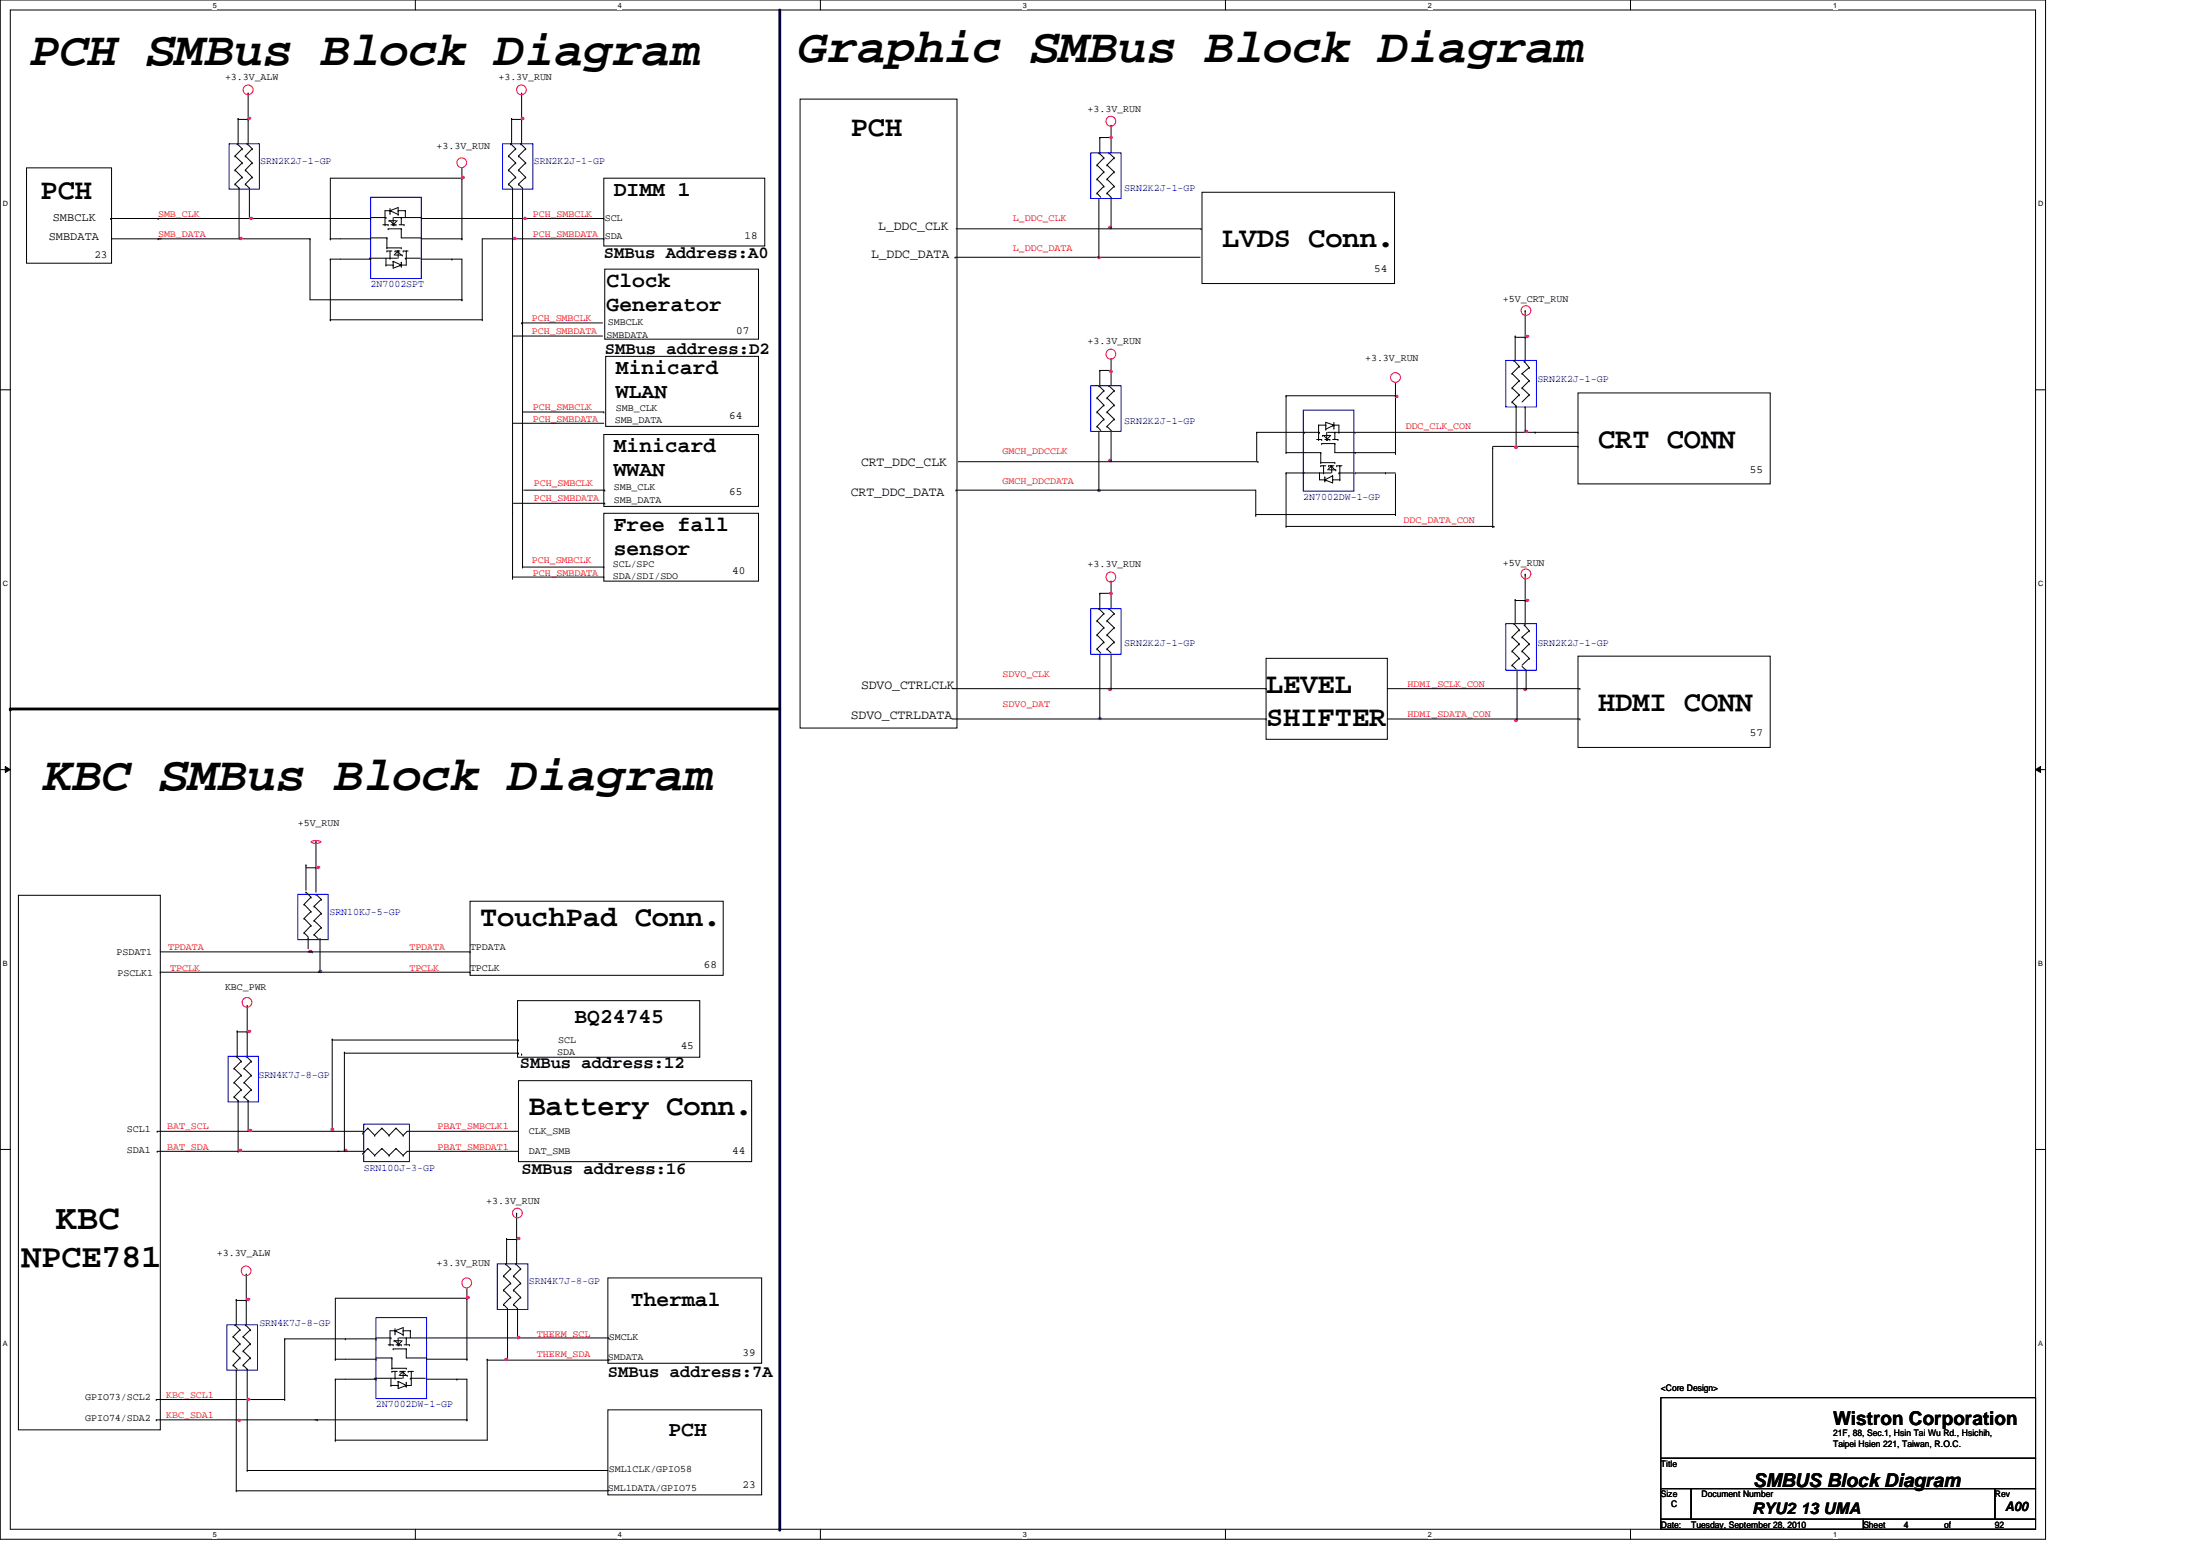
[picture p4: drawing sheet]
<svg xmlns="http://www.w3.org/2000/svg" width="297mm" height="210mm" viewBox="0 0 297 210" stroke-linecap="round" stroke-linejoin="round" font-family="sans-serif">
<defs><g id="words">
<g font-size="6.6">
<text x="4.1" y="8.8">PCH SMBus Block Diagram</text>
<text x="108.1" y="8.4">Graphic SMBus Block Diagram</text>
<text x="5.9" y="107">KBC SMBus Block Diagram</text>
</g>
<text font-size="4.8" x="7.6" y="166.4">KBC</text>
<text font-size="4.5" x="2.9" y="171.6">NPCE781</text>
<g font-size="3.9">
<text x="115.2" y="18.4">PCH</text>
<text x="5.5" y="26.9">PCH</text>
<text x="165.6" y="33.4">LVDS Conn.</text>
<text x="216.4" y="60.6">CRT CONN</text>
<text x="171.5" y="93.8">LEVEL</text>
<text x="171.5" y="98.3">SHIFTER</text>
<text x="216.4" y="96.3">HDMI CONN</text>
<text x="65" y="125.3">TouchPad Conn.</text>
<text x="71.6" y="151">Battery Conn.</text>
</g>
<g font-size="2.9">
<text x="83.1" y="26.5">DIMM 1</text>
<text x="82.2" y="38.9">Clock</text>
<text x="82.2" y="42.1">Generator</text>
<text x="83.4" y="50.7">Minicard</text>
<text x="83.4" y="53.9">WLAN</text>
<text x="83.1" y="61.3">Minicard</text>
<text x="83.1" y="64.5">WWAN</text>
<text x="83.1" y="71.9">Free fall</text>
<text x="83.1" y="75.2">sensor</text>
<text x="77.8" y="138.5">BQ24745</text>
<text x="85.5" y="176.9">Thermal</text>
<text x="90.5" y="194.4">PCH</text>
</g>
<g font-size="2.6">
<text x="248.3" y="193">Wistron Corporation</text>
<text x="237.4" y="201.3">SMBUS Block Diagram</text>
</g>
<g font-size="2.3" fill="#f0f">
<text x="32.4" y="16.8">‧</text>
<text x="69.4" y="16.8">‧</text>
<text x="149.1" y="19.4">‧</text>
<text x="61.3" y="24.8">‧</text>
<text x="31.3" y="33">‧</text>
<text x="32.7" y="30.3">‧</text>
<text x="68.3" y="33">‧</text>
<text x="69.7" y="30.3">‧</text>
<text x="147.5" y="35.6">‧</text>
<text x="149" y="31.5">‧</text>
<text x="205.5" y="46.3">‧</text>
<text x="149.1" y="51">‧</text>
<text x="187.8" y="54.4">‧</text>
<text x="205.4" y="59.2">‧</text>
<text x="149" y="63.1">‧</text>
<text x="204" y="61.3">‧</text>
<text x="147.5" y="67.2">‧</text>
<text x="149.1" y="81.2">‧</text>
<text x="205.5" y="82">‧</text>
<text x="149" y="94.1">‧</text>
<text x="205.2" y="94.1">‧</text>
<text x="147.6" y="98">‧</text>
<text x="204" y="98.3">‧</text>
<text x="41.7" y="118.2">‧</text>
<text x="40.6" y="129.6">‧</text>
<text x="42" y="132.3">‧</text>
<text x="32.4" y="140.4">‧</text>
<text x="32.5" y="153.9">‧</text>
<text x="43.6" y="153.7">‧</text>
<text x="31.2" y="156.6">‧</text>
<text x="45.4" y="156.6">‧</text>
<text x="68.9" y="168.5">‧</text>
<text x="32.3" y="176.8">‧</text>
<text x="62" y="176.5">‧</text>
<text x="67.2" y="184.9">‧</text>
<text x="68.9" y="181.8">‧</text>
<text x="32.3" y="190.2">‧</text>
<text x="31" y="193.1">‧</text>
</g>
<g font-size="2.3">
<text x="81.8" y="34.9">SMBus Address:A0</text>
<text x="81.9" y="48">SMBus address:D2</text>
<text x="70.4" y="144.7">SMBus address:12</text>
<text x="70.7" y="158.9">SMBus address:16</text>
<text x="82.3" y="186.5">SMBus address:7A</text>
</g>
<text font-size="2.2" x="237.3" y="205">RYU2 13 UMA</text>
<g font-size="1.8">
<text x="118" y="35">L_DDC_DATA</text>
<text x="119" y="31.2">L_DDC_CLK</text>
<text x="116.6" y="63.1">CRT_DDC_CLK</text>
<text x="115.2" y="67.2">CRT_DDC_DATA</text>
<text x="116.6" y="93.3">SDVO_CTRLCLK</text>
<text x="115.2" y="97.4">SDVO_CTRLDATA</text>
<text x="271.6" y="204.6">A00</text>
</g>
<g font-size="1.6">
<text x="7.2" y="29.9">SMBCLK</text>
<text x="6.6" y="32.5">SMBDATA</text>
</g>
<g font-size="1.5">
<text x="12.8" y="35">23</text>
<text x="100.8" y="32.3">18</text>
<text x="186.1" y="36.9">54</text>
<text x="99.7" y="45.3">07</text>
<text x="98.8" y="56.8">64</text>
<text x="237" y="64.1">55</text>
<text x="98.8" y="67.1">65</text>
<text x="99.2" y="77.8">40</text>
<text x="237" y="99.7">57</text>
<text x="95.3" y="131.1">68</text>
<text x="92.2" y="142.1">45</text>
<text x="99.2" y="156.2">44</text>
<text x="100.6" y="183.6">39</text>
<text x="100.6" y="201.5">23</text>
</g>
<g font-size="1.4">
<text x="30.5" y="10.9">+3.3V_ALW</text>
<text x="67.5" y="10.9">+3.3V_RUN</text>
<text x="147.3" y="15.1">+3.3V_RUN</text>
<text x="59.1" y="20.2">+3.3V_RUN</text>
<text x="81.9" y="29.9">SCL</text>
<text x="81.9" y="32.4">SDA</text>
<text x="203.6" y="40.9">+5V_CRT_RUN</text>
<text x="82.2" y="45.7">SMBDATA</text>
<text x="82.3" y="44.1">SMBCLK</text>
<text x="147.3" y="46.7">+3.3V_RUN</text>
<text x="184.9" y="48.9">+3.3V_RUN</text>
<text x="83.3" y="57.2">SMB_DATA</text>
<text x="83.4" y="55.7">SMB_CLK</text>
<text x="83.1" y="68.1">SMB_DATA</text>
<text x="83.1" y="66.3">SMB_CLK</text>
<text x="83" y="76.8">SCL/SPC</text>
<text x="147.3" y="76.8">+3.3V_RUN</text>
<text x="203.6" y="76.6">+5V_RUN</text>
<text x="83" y="78.4">SDA/SDI/SDO</text>
<text x="40.3" y="111.8">+5V_RUN</text>
<text x="15.8" y="129.4">PSDAT1</text>
<text x="63.7" y="128.7">TPDATA</text>
<text x="63.7" y="131.4">TPCLK</text>
<text x="15.9" y="132.1">PSCLK1</text>
<text x="30.5" y="134">KBC_PWR</text>
<text x="75.5" y="142.8">SDA</text>
<text x="75.6" y="141.2">SCL</text>
<text x="17.2" y="153.2">SCL1</text>
<text x="71.6" y="153.5">CLK_SMB</text>
<text x="17.2" y="156.1">SDA1</text>
<text x="71.6" y="156.3">DAT_SMB</text>
<text x="65.9" y="163">+3.3V_RUN</text>
<text x="29.4" y="170.1">+3.3V_ALW</text>
<text x="59.1" y="171.5">+3.3V_RUN</text>
<text x="82.3" y="184.1">SMDATA</text>
<text x="82.5" y="181.5">SMCLK</text>
<text x="11.6" y="189.6">GPIO73/SCL2</text>
<text x="11.6" y="192.4">GPIO74/SDA2</text>
<text x="82.3" y="201.9">SML1DATA/GPIO75</text>
<text x="82.5" y="199.3">SML1CLK/GPIO58</text>
</g>
<g font-size="1.4" fill="#00f">
<text x="35.3" y="22.3">SRN2K2J-1-GP</text>
<text x="72.3" y="22.3">SRN2K2J-1-GP</text>
<text x="152.3" y="25.8">SRN2K2J-1-GP</text>
<text x="50.2" y="38.9">2N7002SPT</text>
<text x="208.2" y="51.7">SRN2K2J-1-GP</text>
<text x="152.3" y="57.4">SRN2K2J-1-GP</text>
<text x="176.5" y="67.6">2N7002DW-1-GP</text>
<text x="152.3" y="87.5">SRN2K2J-1-GP</text>
<text x="208.2" y="87.4">SRN2K2J-1-GP</text>
<text x="44.6" y="123.9">SRN10KJ-5-GP</text>
<text x="35" y="146">SRN4K7J-8-GP</text>
<text x="49.3" y="158.6">SRN100J-3-GP</text>
<text x="71.6" y="173.9">SRN4K7J-8-GP</text>
<text x="35.1" y="179.6">SRN4K7J-8-GP</text>
<text x="50.9" y="190.5">2N7002DW-1-GP</text>
</g>
<g font-size="1.4" fill="#f00">
<text x="21.4" y="29.4">SMB_CLK</text>
<text x="72.2" y="29.4">PCH_SMBCLK</text>
<text x="137.2" y="29.9">L_DDC_CLK</text>
<text x="21.4" y="32.1">SMB_DATA</text>
<text x="72.2" y="32.1">PCH_SMBDATA</text>
<text x="137.2" y="34">L_DDC_DATA</text>
<text x="72" y="43.5">PCH_SMBCLK</text>
<text x="72" y="45.3">PCH_SMBDATA</text>
<text x="72.2" y="57.1">PCH_SMBDATA</text>
<text x="72.2" y="55.6">PCH_SMBCLK</text>
<text x="190.4" y="58">DDC_CLK_CON</text>
<text x="72.3" y="65.9">PCH_SMBCLK</text>
<text x="135.8" y="61.5">GMCH_DDCCLK</text>
<text x="135.8" y="65.6">GMCH_DDCDATA</text>
<text x="72.3" y="67.9">PCH_SMBDATA</text>
<text x="190.1" y="70.8">DDC_DATA_CON</text>
<text x="72" y="76.3">PCH_SMBCLK</text>
<text x="72.2" y="77.9">PCH_SMBDATA</text>
<text x="135.8" y="91.7">SDVO_CLK</text>
<text x="135.8" y="95.8">SDVO_DAT</text>
<text x="190.7" y="93">HDMI_SCLK_CON</text>
<text x="190.7" y="97.2">HDMI_SDATA_CON</text>
<text x="22.8" y="128.7">TPDATA</text>
<text x="23.1" y="131.4">TPCLK</text>
<text x="55.5" y="128.7">TPDATA</text>
<text x="55.5" y="131.4">TPCLK</text>
<text x="22.6" y="153">BAT_SCL</text>
<text x="22.6" y="155.7">BAT_SDA</text>
<text x="59.3" y="153">PBAT_SMBCLK1</text>
<text x="59.3" y="155.7">PBAT_SMBDAT1</text>
<text x="72.7" y="181.1">THERM_SCL</text>
<text x="72.7" y="183.8">THERM_SDA</text>
<text x="22.5" y="189.3">KBC_SCL1</text>
<text x="22.5" y="192.1">KBC_SDA1</text>
</g>
<g font-size="1.2">
<text x="225" y="188.3">&lt;Core Design&gt;</text>
<text x="248.3" y="194.5">21F, 88, Sec.1, Hsin Tai Wu Rd., Hsichih,</text>
<text x="248.3" y="196">Taipei Hsien 221, Taiwan, R.O.C.</text>
<text x="225" y="198.6">Title</text>
<text x="225" y="202.7">Size</text>
<text x="230.5" y="202.7">Document Number</text>
<text x="270.2" y="202.7">Rev</text>
<text x="225" y="206.9">Date:</text>
<text x="226.4" y="204.1">C</text>
<text x="229.1" y="206.9">Tuesday, September 28, 2010</text>
<text x="252.4" y="206.9">Sheet</text>
<text x="257.9" y="206.9">4</text>
<text x="263.4" y="206.9">of</text>
<text x="270.2" y="206.9">92</text>
</g>
<g font-size="1">
<text x="28.8" y="1">5</text>
<text x="83.7" y="1">4</text>
<text x="138.6" y="1">3</text>
<text x="193.4" y="1">2</text>
<text x="248.3" y="1">1</text>
<text x=".4" y="27.9">D</text>
<text x="276.1" y="27.9">D</text>
<text x=".4" y="79.4">C</text>
<text x="276.1" y="79.4">C</text>
<text x=".4" y="130.8">B</text>
<text x="276.1" y="130.8">B</text>
<text x=".4" y="182.2">A</text>
<text x="276.1" y="182.2">A</text>
<text x="28.8" y="208.1">5</text>
<text x="83.7" y="208.1">4</text>
<text x="138.6" y="208.1">3</text>
<text x="193.4" y="208.1">2</text>
<text x="248.3" y="208.1">1</text>
</g>
</g></defs>
<path d="M0 0h277.1v208.4h-277.1zM1.4 1.4h274.3v205.7h-274.3z" fill="none" stroke="#000" stroke-width=".14"/>
<g fill="#fff">
<path d="M28.8 .1h.6v1.1h-.6z"/>
<path d="M28.8 207.2h.6v1.1h-.6z"/>
</g>
<path d="M56.3 0v1.4M56.3 207.1v1.3" fill="none" stroke="#000" stroke-width=".14"/>
<g fill="#fff">
<path d="M83.7 .1h.5v1.1h-.5z"/>
<path d="M83.7 207.2h.5v1.1h-.5z"/>
</g>
<path d="M111.1 0v1.4M111.1 207.1v1.3" fill="none" stroke="#000" stroke-width=".14"/>
<g fill="#fff">
<path d="M138.6 .1h.5v1.1h-.5z"/>
<path d="M138.6 207.2h.5v1.1h-.5z"/>
</g>
<path d="M166 0v1.4M166 207.1v1.3" fill="none" stroke="#000" stroke-width=".14"/>
<g fill="#fff">
<path d="M193.4 .1h.6v1.1h-.6z"/>
<path d="M193.4 207.2h.6v1.1h-.6z"/>
</g>
<path d="M220.8 0v1.4M220.8 207.1v1.3" fill="none" stroke="#000" stroke-width=".14"/>
<g fill="#fff">
<path d="M248.3 .1h.5v1.1h-.5z"/>
<path d="M248.3 207.2h.5v1.1h-.5z"/>
<path d="M.4 27.1h.7v1.1h-.7z"/>
<path d="M276.1 27.1h.7v1.1h-.7z"/>
<path d="M.4 78.5h.7v1.1h-.7z"/>
<path d="M276.1 78.5h.7v1.1h-.7z"/>
</g>
<path d="M0 52.8h1.4M275.7 52.8h1.4" fill="none" stroke="#000" stroke-width=".14"/>
<g fill="#fff">
<path d="M.4 129.9h.6v1.1h-.6z"/>
<path d="M276.1 129.9h.6v1.1h-.6z"/>
</g>
<path d="M0 104.2h1.4M.7 103.8l.7 .4-.7 .4zM275.7 104.2l.7-.4v.8zM275.7 104.2h1.4" fill="none" stroke="#000" stroke-width=".14"/>
<path d="M.7 103.8l.7 .4-.7 .4zM275.7 104.2l.7-.4v.8z" fill="#000"/>
<g fill="#fff">
<path d="M.4 181.4h.6v1.1h-.6z"/>
<path d="M276.1 181.4h.6v1.1h-.6z"/>
</g>
<g fill="none" stroke="#000" stroke-width=".14">
<path d="M3.6 22.7h11.5v12.9h-11.5zM70.8 46.1v30.7M81.8 58.8h20.9v9.8h-20.9zM69.6 68.2h12.3M70.8 76.8h.1M70.9 66.4h11M81.9 66.4h.1M81.9 68.2h.1M41.4 117.1h.1M41.4 117.1v3.5M41.4 117.5h1.4M42.8 114h.1"/>
<path d="M42.8 117.5h.1M42.8 114v6.8M21.7 131.7h.1M21.7 128.9h42M21.7 131.7h42M41.2 126.3h.1M41.2 124.4h.1M41.2 122.5h.1M41.2 126.3l.5 .6M41.2 124.4l.9 .9M41.2 122.5l.9 .9M41.4 120.8h.1"/>
<path d="M41.4 120.8l.7 .7M42.1 125.3h.1M42.1 123.4h.1M42.1 121.5h.1M42.1 125.3l-.9 1M42.1 123.4l-.9 1M42.1 121.5l-.9 1M42.3 128.9h.1M42.5 126.6h.1M42.5 124.7h.1M42.5 122.7h.1M42.5 126.6l.6 .5"/>
<path d="M42.5 124.7l1 .9M42.5 122.7l1 1M42.8 121.1h.1M42.8 121.1l.7 .7M43.5 125.6h.1M43.5 123.7h.1M43.5 121.8h.1M43.5 125.6l-1 1M43.5 123.7l-1 1M43.5 121.8l-1 .9M63.7 122h34.3v10.1h-34.3zM63.7 128.9h.1"/>
<path d="M63.7 131.7h.1M70.1 135.5h24.7v7.7h-24.7zM0 155.7h1.4M31.7 148.5h.1M31.7 146.6h.1M31.7 144.7h.1M31.7 148.5l.6 .6M31.7 146.6l1 1M31.7 144.7l1 .9M32 143h.1M32 143l.7 .7M32.3 155.9h.1"/>
<path d="M32.3 155.9h17.1M32.7 147.6h.1M32.7 145.6h.1M32.7 143.7h.1M32.7 147.6l-1 .9M32.7 145.6l-1 1M32.7 143.7l-1 1M33.1 148.5h.1M33.1 146.6h.1M33.1 144.7h.1M33.1 148.5l.5 .6M33.1 146.6l.9 1"/>
<path d="M33.1 144.7l.9 .9M33.4 143h.1M33.4 143l.6 .7M33.6 153.2h15.7M34 147.6h.1M34 145.6h.1M34 143.7h.1M34 147.6l-.9 .9M34 145.6l-.9 1M34 143.7l-.9 1M45 140.7h.1M45 140.8h25.2"/>
<path d="M45 140.7v12.3M46.6 142.6h23.6M49.1 153.5h.1M49.1 156.2h.1M49.3 153.2h.1M49.4 155.9h.1M49.8 152.8h.1M49.8 155.5h.1M49.8 152.8l1 1M49.8 152.8l-.7 .7M49.8 155.5l1 1M49.8 155.5l-.7 .7"/>
<path d="M50.8 153.8h.1M50.8 156.5h.1M51.7 152.8h.1M51.7 155.5h.1M51.7 152.8l1 1M51.7 152.8l-.9 1M51.7 155.5l1 1M51.7 155.5l-.9 1M52.7 153.8h.1M52.7 156.5h.1M53.6 152.8h.1M53.6 155.5h.1"/>
<path d="M53.6 152.8l1 1M53.6 152.8l-.9 1M53.6 155.5l1 1M53.6 155.5l-.9 1M54.6 153.8h.1M54.6 156.5h.1M55.2 153.2l-.6 .6M55.2 155.9l-.6 .6M70.2 140.8h.1M70.2 142.6h.1M70.7 142.7h.1M275.7 155.7h1.4"/>
<path d="M31.8 179.4h.1M31.8 179.4l.7 .7M32 176h.1M32 176v3.4M32 176.1h1.4M33.2 179.4h.1M33.2 179.4l.7 .7M33.4 172.6h.1M33.4 176.1h.1M33.4 172.6v6.8M31.6 184.9h.1M31.6 183h.1"/>
<path d="M31.6 181h.1M31.6 184.9l.5 .5M31.6 183l.9 .9M31.6 181l.9 1M32 185.5h.1M32 185.5v16.4M32.1 192.3h10.9M32.5 183.9h.1M32.5 182h.1M32.5 180.1h.1M32.5 183.9l-.9 1M32.5 182l-.9 1"/>
<path d="M32.5 180.1l-.9 .9M32.9 184.9h.1M32.9 183h.1M32.9 181h.1M32.9 184.9l.6 .5M32.9 183l1 .9M32.9 181l1 1M33.5 185.4h.1M33.5 185.4v13.7M33.5 189.5h5.1M33.9 183.9h.1M33.9 182h.1"/>
<path d="M33.9 180.1h.1M33.9 183.9l-1 1M33.9 182l-1 1M33.9 180.1l-1 .9M38.6 181.3h.1M38.6 189.5h.1M38.6 181.3v8.2M38.6 181.3h8.2M43 192.3h.1M46.8 181.3h.1M57.9 181.2h24.6M66 184.1h.1"/>
<path d="M66 184.1v10.9M66 184.2h16.5M82.5 181.2h.1M82.5 184.2h.1M225 189.3h50.7v8.2h-50.7zM225 197.5h50.7v4.1h-50.7zM225 201.6h4.1v4.1h-4.1zM225 205.7h27.4v1.4h-27.4zM229.1 201.6h41.1v4.1h-41.1zM252.4 205.7h23.3v1.4h-23.3zM270.2 201.6h5.5v4.1h-5.5z"/>
</g>
<path d="M40.3 121.1h4.1v6.2h-4.1zM30.9 143h4.1v6.2h-4.1zM49.3 152.2h6.2v5.1h-6.2zM30.7 179.4h4.2v6.1h-4.2z" fill="none" stroke="#00f" stroke-width=".14"/>
<g fill="none" stroke="#f00" stroke-width=".14">
<path d="M42.1 114a1.44 1.44 0 0 1 1.4 0 1.19 1.19 0 0 1-1.4 0z"/>
<circle cx="33.3" cy="172.1" r=".66"/>
</g>
<path d="M105.6 1.4v205.7" fill="none" stroke="#000040" stroke-width=".38"/>
<circle cx="105.6" cy="207.1" r=".19" fill="#000040"/>
<path d="M1.4 96h104.2" fill="none" stroke="#000" stroke-width=".38"/>
<circle cx="1.4" cy="96" r=".19" fill="#000"/>
<g fill="none" stroke="#000" stroke-width=".14">
<path d="M32.1 19.5h.1M32.1 19.5l.7 .7M32.3 16h.1M32.3 16.2h1.3M32.3 16v3.5M33.5 19.5h.1M33.5 19.5l.7 .7M33.6 12.6h.1M33.6 16.2h.1M33.6 12.6v6.9M69.2 19.5h.1M69.2 19.5l.6 .7"/>
<path d="M69.3 16h.1M69.3 16v3.5M69.3 16.2h1.4M70.5 19.5h.1M70.5 19.5l.7 .7M70.7 12.6h.1M70.7 16.2h.1M70.7 12.6v6.9M108.4 13.4h21.2v85.2h-21.2zM149 18.6h.1M149 18.6v2.1M149 18.6h1.5"/>
<path d="M150.5 17h.1M150.5 17v3.7M15 29.6h.1M15 29.6h35.2M15.1 32.3h.1M15.1 32.3h26.9M21.4 29.6h.1M21.4 32.3h.1M31.8 24.9h.1M31.8 23h.1M31.8 21.1h.1M31.8 24.9l.6 .6"/>
<path d="M31.8 23l1 1M31.8 21.1l1 1M32.4 25.5h.1M32.4 25.5v6.8M32.8 24h.1M32.8 22.1h.1M32.8 20.2h.1M32.8 24l-1 .9M32.8 22.1l-1 .9M32.8 20.2l-1 .9M33.2 24.9h.1M33.2 23h.1"/>
<path d="M33.2 21.1h.1M33.2 24.9l.6 .6M33.2 23l1 1M33.2 21.1l1 1M33.8 25.5h.1M33.8 25.5v4.1M34.2 24h.1M34.2 22.1h.1M34.2 20.2h.1M34.2 24l-1 .9M34.2 22.1l-1 .9M34.2 20.2l-1 .9"/>
<path d="M42 32.3h.1M42 32.3v8.3h20.6M44.7 35.1h.1M44.7 32.3h.1M44.7 32.3h5.5M44.7 35.1h5.5M44.7 35.1v8.2M50.1 35h.1M50.1 35h3.7M50.2 35.1h.1M50.2 32.3h.1M50.2 29.6h.1"/>
<path d="M50.2 29.5h2.1M50.2 32.2h2.2M51.9 30.4h.7M52.2 30.4h.1M52.3 29.5h.1M52.3 35.9h.1M52.3 35.9h1M52.3 35v.9M52.4 32.2h.1M52.4 33.6h.1M52.4 34h.1M52.4 32.2v1.4"/>
<path d="M52.4 33.6h2M52.4 34h.7M52.6 30.4h.1M52.6 31h.1M52.6 31h1.8M52.7 29.9h.1M52.7 29.9h.9M52.8 28.9h.1M52.8 28.5h.1M52.8 35h.1M52.8 28.2v.7M52.8 34v1"/>
<path d="M52.8 28.5l1.1-.4v.9M52.8 28.5l1.1 .5M52.8 29.9l.6 .5M53 28.5h.1M53 28.5h-.8v1.9M53 30.4h.6M53.3 30.4h.1M53.3 35.9h.1M53.3 35.4h.1M53.3 29.5v.9M53.3 35.4v.9l1.1-.4M53.3 35.4l1.1 .5"/>
<path d="M53.4 30.4h.1M53.4 29.5h3.7M53.5 34h.1M53.5 34h.7M53.5 34.5h1M53.6 30.4h.1M53.8 34h.1M53.8 29.9l-.5 .5M53.8 34l.6 .5M53.9 28.5h.1M53.9 29h.1M53.9 34h.1"/>
<path d="M53.9 28.5h1M53.9 34v1M53.9 34l-.5 .5M54.1 30.4h.6M54.2 35.9h.1M54.4 33.6h.1M54.4 29.5h.1M54.4 31h.1M54.4 35.5h.1M54.4 35.9h.1M54.4 31v1.2h2.7M54.4 29.5v.9"/>
<path d="M54.4 35.5v.7M54.5 34.5h.1M54.6 34h.1M54.6 34h.7M54.7 30.4h.1M54.9 28.5h.1M54.9 35h.1M54.9 28.5v1M54.9 35h2M55 34h.1M55 34v1.9h-.8M57.1 29.5h.1"/>
<path d="M57.1 32.2h.1M57.1 35.1h.1M57.1 29.6h24.7M57.1 32.3h5.5M57.1 35.1h5.5v5.5M61.2 35.1h.1M62.6 32.3h.1M62.6 24.1h.1M62.6 22.7v9.6M62.6 24.1h-17.9v8.2M68.9 24.9h.1M68.9 23h.1"/>
<path d="M68.9 21.1h.1M68.9 24.9l.5 .6M68.9 23l.9 1M68.9 21.1l.9 1M69.4 25.5h.1M69.4 25.5v52.8M69.8 24h.1M69.8 22.1h.1M69.8 20.2h.1M69.8 24l-.9 .9M69.8 22.1l-.9 .9M69.8 20.2l-.9 .9"/>
<path d="M70.2 24.9h.1M70.2 23h.1M70.2 21.1h.1M70.2 24.9l.6 .6M70.2 23l1 1M70.2 21.1l1 1M70.8 29.6h.1M70.8 25.5h.1M70.8 25.5v20.6M71.2 24h.1M71.2 22.1h.1M71.2 20.2h.1"/>
<path d="M71.2 24l-1 .9M71.2 22.1l-1 .9M71.2 20.2l-1 .9M81.8 24.1h21.8v9.2h-21.8zM81.8 29.6h.1M81.8 32.3h.1M81.8 32.3h-16.5v11M81.9 36.4h20.8v9.5h-20.8zM129.4 34.8h.1M129.4 34.8h33.2M129.5 31h33.2M148.6 24.3h.1"/>
<path d="M148.6 26.2h.1M148.6 22.4h.1M148.6 24.3l.9 .9M148.6 26.2l.5 .5M148.6 22.4l.9 .9M148.8 34.8h.1M148.8 20.7h.1M148.8 26.9v7.9M148.8 20.7l.7 .7M149 20.7h.1M149.5 25.2h.1M149.5 23.3h.1"/>
<path d="M149.5 21.4h.1M149.5 25.2l-.9 1M149.5 23.3l-.9 1M149.5 21.4l-.9 1M149.9 22.4h.1M149.9 26.2h.1M149.9 24.3h.1M149.9 26.2l.6 .5v4.2M149.9 22.4l1 .9M149.9 24.3l1 .9M150.2 20.7h.1M150.2 20.7l.7 .7"/>
<path d="M150.5 30.9h.1M150.9 23.3h.1M150.9 21.4h.1M150.9 25.2h.1M150.9 23.3l-1 1M150.9 21.4l-1 1M150.9 25.2l-1 1M162.7 31h.1M162.8 26h26.1v12.4h-26.1zM44.7 43.3h.1M44.7 43.3h20.6M62.6 40.6h.1"/>
<path d="M65.3 43.3h.1M69.4 45.5h.1M69.4 57.3h.1M69.4 45.5h12.2M69.4 57.3h12.4M70.7 43.7h.1M70.7 43.7h10.9M70.8 55.8h11M81.8 55.8h.1M82 48.3h20.7v9.4h-20.7zM148.6 57.7h.1M148.6 55.8h.1"/>
<path d="M148.6 53.9h.1M148.6 57.7l.5 .6M148.6 55.8l.9 1M148.6 53.9l.9 1M148.8 52.2h.1M148.8 58.4v8M148.8 52.2l.7 .7M149 50.2h.1M149 52.2h.1M149 50.2h1.5M149 50.2v2M149.5 56.8h.1"/>
<path d="M149.5 54.9h.1M149.5 52.9h.1M149.5 56.8l-.9 .9M149.5 54.9l-.9 .9M149.5 52.9l-.9 1M149.9 55.8h.1M149.9 53.9h.1M149.9 57.7h.1M149.9 57.7l.6 .6v4.1M149.9 55.8l1 1M149.9 53.9l1 1M150.2 52.2h.1"/>
<path d="M150.2 52.2l.7 .7M150.5 48.6h.1M150.5 48.6v3.6M150.9 54.9h.1M150.9 52.9h.1M150.9 56.8h.1M150.9 54.9l-1 .9M150.9 52.9l-1 1M150.9 56.8l-1 .9M170.2 58.5h.1M170.2 58.5h8.5M170.2 58.5v3.9"/>
<path d="M174.2 53.6h.1M174.2 53.6v7.7M174.2 53.6h14.8M176.7 58.5h.1M178.3 59.5h.7M178.6 57.6h.1M178.6 59.5h.1M178.6 57.6v1.9M178.6 57.6h1M178.7 58.5h.1M179 59.5h.1M179.2 59h.1"/>
<path d="M179.2 59h.9M179.3 59l.5 .5M179.4 59.5h.7M179.6 58.1h.1M179.6 57.6h.1M179.7 59.5h.1M179.7 58.5v1M179.8 59.5h.1M179.8 58.5h3.8M180.1 59.5h.1M180.3 59l-.6 .5M180.5 57.6h.1"/>
<path d="M180.5 59.5h.7M180.5 57.6h.9v.9M180.7 58h.1M180.7 57.6h.1M180.7 57.2v.8M180.7 57.6l-1.1 .5M180.7 57.6l-1.1-.4v.9M180.8 58.5h.1M180.8 58.5v1M181.2 59.5h.1M181.4 58.5h.1M183.6 58.5h.1"/>
<path d="M183.7 58.5h30M189 53.2h.1M189 53.6h.1M189 51.8v9.6M204.8 54.4h.1M204.8 52.5h.1M204.8 50.6h.1M204.8 54.4l.6 .6M204.8 52.5l1 1M204.8 50.6l1 1M205.1 48.8h.1M205.1 48.8l.7 .8"/>
<path d="M205.2 45.5h.1M205.2 45.5v3.3M205.2 45.7h1.4M205.4 55h.1M205.4 55v5.5M205.8 53.5h.1M205.8 51.6h.1M205.8 49.6h.1M205.8 53.5l-1 .9M205.8 51.6l-1 .9M205.8 49.6l-1 1M206.2 50.6h.1"/>
<path d="M206.2 52.5h.1M206.2 50.6l.9 1M206.2 52.5l.9 1M206.5 48.9h.1M206.5 48.9l.6 .9M206.6 42.1h.1M206.6 45.7h.1M206.6 55.1h.1M206.6 42.1v6.8M206.6 55.1v3.3M207.1 53.5h.1M207.1 51.6h.1"/>
<path d="M207.1 49.8h.1M207.1 53.5l-.9 .9M207.1 51.6l-.9 .9M207.1 49.8l-.9 .8M207.9 58.5h.1M213.7 53.2h26.1v12.3h-26.1zM213.7 58.5h.1M69.4 69.4h.1M69.4 78.3h.1M69.4 78.1h12.4M70.8 76.8h11M81.8 69.5h20.9v9.2h-20.9z"/>
<path d="M81.8 76.8h.1M81.8 78.1h.1M129.5 66.4h.1M129.5 66.4h40.6v3.4M129.8 62.5h40.6M148.8 66.4h.1M150.5 62.4h.1M150.5 78.7h.1M150.5 78.7v3.7M170.1 69.8h.1M170.1 69.7h18.9M170.4 62.5h.1"/>
<path d="M174.2 71.3h.1M174.2 64.1h.1M174.2 61.3h.1M174.2 64.1h6.1M174.2 61.3h4.7M174.2 64.1v7.2M174.2 71.3h28.1M176.5 64.1h.1M178.7 64.1h.1M178.7 64.1v.9h.9M178.9 62.7h.1M178.9 61.3h.1"/>
<path d="M178.9 63.1h.1M178.9 61.3v1.4M178.9 62.7h1.9M178.9 63.1h.7M179 60.1h.1M179 60.1h1.8M179.3 64.1h.1M179.3 63.1v1M179.4 64.6h.1M179.4 65h.1M179.4 64.6v.7M179.6 65h.1"/>
<path d="M180 63.1h.1M180 63.1h.7M180 63.6h.9M180.3 63.1h.1M180.3 63.1l.5 .5M180.4 63.1h.1M180.4 63.1v1M180.4 63.1l-.6 .5M180.5 64.4h.1M180.5 65h.1M180.5 65h1M180.5 64.4l-1.1 .6"/>
<path d="M180.5 64.4v1l-1.1-.4M180.8 62.7h.1M180.8 60.1h.1M180.8 60.1v1.2h8.2M180.9 63.6h.1M181.1 63.1h.1M181.1 63.1h.7M181.4 64.1h.1M181.4 64.1h2M181.5 65h.1M181.5 63.1h.1M181.5 63.1v1.9"/>
<path d="M183.6 61.3h.1M183.6 64.1h.1M183.6 64.1h5.4M187.7 64.1h.1M189 69.7h.1M189 61.4h.1M189 61.3h.1M189 64.2v5.5M202.2 60.6h.1M202.2 60.5h11.5M202.2 60.6v10.9M202.3 71.3h.1"/>
<path d="M206.6 77.8h.1M206.6 77.8v6.8M213.7 60.5h.1M128.9 93.3h42.6M128.9 97.4h42.6M148.6 87.9h.1M148.6 86h.1M148.6 84.1h.1M148.6 87.9l.5 .5M148.6 86l.9 1M148.6 84.1l.9 .9M148.8 82.4h.1"/>
<path d="M148.8 82.4l.7 .7M149 80.3h.1M149 97.2h.1M149 82.4h.1M149 80.3v2.1M149 88.6v8.6M149 80.3h1.5M149.5 87h.1M149.5 85h.1M149.5 83.1h.1M149.5 87l-.9 .9M149.5 85l-.9 1"/>
<path d="M149.5 83.1l-.9 1M149.9 86h.1M149.9 84.1h.1M149.9 87.9h.1M149.9 86l1 1M149.9 84.1l1 .9M149.9 87.9l.6 .5M150.2 82.4h.1M150.2 82.4l.7 .7M150.5 93.3h.1M150.5 88.6v4.7M150.9 85h.1"/>
<path d="M150.9 83.1h.1M150.9 87h.1M150.9 85l-1 1M150.9 83.1l-1 1M150.9 87l-1 .9M171.5 89.2h16.4v10.9h-16.4zM171.5 93.3h.1M171.5 97.4h.1M187.9 93.3h26.1M187.9 97.4h26.1M204.8 90.1h.1M204.8 88.2h.1"/>
<path d="M204.8 86.3h.1M204.8 90.1l.6 .5M204.8 88.2l1 1M204.8 86.3l1 .9M205.1 84.5h.1M205.1 84.5l.7 .8M205.2 81.2h.1M205.2 81.2v3.3M205.2 81.3h1.4M205.5 97.4h.1M205.5 90.8v6.6M205.8 89.2h.1"/>
<path d="M205.8 87.2h.1M205.8 85.3h.1M205.8 89.2l-1 .9M205.8 87.2l-1 1M205.8 85.3l-1 1M206.2 86.3h.1M206.2 88.2h.1M206.2 86.3l.9 .9M206.2 88.2l.9 1M206.2 90.3l.5 .5M206.5 84.6h.1M206.5 84.6l.6 .8"/>
<path d="M206.6 81.3h.1M206.7 90.8h.1M206.7 93.3h.1M206.7 90.9v2.4M207.1 89.2h.1M207.1 87.2h.1M207.1 85.4h.1M207.1 89.2l-.9 .9M207.1 87.2l-.9 1M207.1 85.4l-.9 .9M213.7 88.9h26.1v12.3h-26.1zM214 93.3h.1"/>
<path d="M214 97.4h.1M2.5 121.2h19.2v72.4h-19.2zM32.1 139.6h.1M32.1 139.6v3.4M32.1 139.7h1.4M33.5 136.2h.1M33.5 139.7h.1M33.5 136.2v6.8M41.7 127h.1M41.7 127v1.5M43.3 127.1h.1M43.3 127.1v4.4"/>
<path d="M21.3 153.2h.1M21.3 155.9h.1M32.3 149.1h.1M32.3 149.1v6.8h-11M33.6 149.1h.1M33.6 149.1v4.1h-12.3M46.6 142.5h.1M46.6 142.5v13.4M55.2 153.2h15M55.2 155.9h15M70.2 146.3h31.6v11h-31.6zM70.2 153.2h.1"/>
<path d="M70.2 155.9h.1M53.5 179.9v.7M63.2 175.8h.1M63.2 174.5v9.6M63.2 175.8h-17.8v8.3M68.2 176.7h.1M68.2 174.7h.1M68.2 172.8h.1M68.2 176.7l.5 .5M68.2 174.7l1 1M68.2 172.8l1 1M68.4 171.2h.1"/>
<path d="M68.4 171.2l.8 .6M68.6 167.7h.1M68.6 167.7v3.5M68.6 167.9h1.4M68.7 177.2h.1M68.7 177.2v6.9M69.2 175.7h.1M69.2 173.8h.1M69.2 171.8h.1M69.2 175.7l-1 1M69.2 173.8l-1 .9M69.2 171.8l-1 1"/>
<path d="M69.6 176.7h.1M69.6 174.7h.1M69.6 172.8h.1M69.6 176.7l.5 .5M69.6 174.7l.9 1M69.6 172.8l.9 1M69.8 171.2h.1M69.8 171.2l.7 .6M70 164.3h.1M70 167.9h.1M70 164.3v6.9M70.1 177.2h.1"/>
<path d="M70.1 177.2v4.1M70.5 175.7h.1M70.5 173.8h.1M70.5 171.8h.1M70.5 175.7l-.9 1M70.5 173.8l-.9 .9M70.5 171.8l-.9 1M82.3 173.1h20.9v11.5h-20.9zM21.2 189.5h.1M21.2 192.3h.1M21.2 189.5h12.3M21.2 192.3h10.9"/>
<path d="M33.5 199.1h.1M33.5 199.1h48.8M42.7 192.3h20.5M45.4 186.8h.1M45.4 195h.1M45.4 184.1h.1M45.4 186.8h5.5M45.4 195h20.6M45.4 186.8v8.2M45.4 184.1h5.5M46.8 181.3h4.1M50.8 186.6h.1"/>
<path d="M50.8 186.6h3.7M50.9 186.8h.1M50.9 184.1h.1M50.9 181.3h.1M50.9 181.2h2.1M50.9 183.9h2.2M52.6 182.1h.7M52.8 182.1h.1M53 181.2h.1M53 187.6h.1M53 187.6h.9M53 186.6v1"/>
<path d="M53.1 183.9h.1M53.1 185.3h.1M53.1 185.7h.1M53.1 183.9v1.4M53.1 185.3h1.9M53.1 185.7h.7M53.3 182.1h.1M53.3 182.7h.1M53.3 182.7h1.7M53.4 181.6h.1M53.4 181.6h1M53.5 180.6h.1"/>
<path d="M53.5 180.2h.1M53.5 186.6h.1M53.5 185.7v.9M53.5 180.2l1.1-.4v1M53.5 180.2l1.1 .6M53.5 181.6l.6 .5M53.6 180.2h.1M53.6 180.2h-.8v1.9M53.6 182.1h.8M53.9 182.1h.1M53.9 187.6h.1M53.9 187.1h.1"/>
<path d="M53.9 181.2v.9M53.9 187.1v.9l1.1-.4M53.9 187.1l1.1 .5M54.1 182.1h.1M54.1 181.2h3.7M54.2 185.7h.1M54.2 185.7h.7M54.2 186.3h1M54.4 182.1h.1M54.5 185.7h.1M54.5 181.6l-.6 .5M54.5 185.7l.5 .6"/>
<path d="M54.6 180.2h.1M54.6 180.8h.1M54.6 185.7h.1M54.6 180.2h1M54.6 185.7v.9M54.6 185.7l-.5 .6M54.7 182.1h.8M54.9 187.6h.1M55 185.3h.1M55 181.2h.1M55 182.7h.1M55 187.2h.1"/>
<path d="M55 187.6h.1M55 181.2v.9M55 182.7v1.2h2.8M55 187.2v.7M55.2 186.3h.1M55.3 185.7h.1M55.3 185.7h.7M55.5 182.1h.1M55.6 180.2h.1M55.6 186.6h.1M55.6 180.2v1M55.6 186.6h2"/>
<path d="M55.7 185.7h.1M55.7 185.7v1.9h-.8M57.8 181.2h.1M57.8 183.9h.1M57.8 186.8h.1M57.8 186.8h5.4v5.5M57.8 184.1h5.4M61.9 186.8h.1M63.2 192.3h.1M63.2 184.1h.1M82.3 190.9h20.9v11.5h-20.9zM32 201.9h.1"/>
<path d="M32 201.9h50.5"/>
</g>
<path d="M31 19.5h4.1v6.1h-4.1zM68.1 19.5h4.1v6.1h-4.1zM50.2 26.7h6.9v11h-6.9zM147.7 20.7h4.1v6.2h-4.1zM147.7 52.2h4.1v6.2h-4.1zM176.5 55.5h6.9v11h-6.9zM204 48.8h4.1v6.3h-4.1zM147.7 82.4h4.1v6.2h-4.1zM204 84.5h4.1v6.3h-4.1zM50.9 178.4h6.9v11h-6.9zM67.3 171.2h4.2v6.1h-4.2z" fill="none" stroke="#00f" stroke-width=".14"/>
<g fill="none" stroke="#f00" stroke-width=".14">
<circle cx="33.6" cy="12.2" r=".67"/>
<circle cx="70.6" cy="12.2" r=".66"/>
<circle cx="150.5" cy="16.4" r=".67"/>
<circle cx="62.5" cy="22" r=".66"/>
<circle cx="150.5" cy="48" r=".67"/>
<circle cx="189" cy="51.1" r=".67"/>
<circle cx="206.7" cy="42.1" r=".66"/>
<circle cx="150.5" cy="78.1" r=".67"/>
<circle cx="206.7" cy="77.7" r=".67"/>
<circle cx="33.5" cy="135.7" r=".66"/>
<circle cx="63.2" cy="173.7" r=".67"/>
<circle cx="70.1" cy="164.3" r=".66"/>
</g>
<use href="#words"/>
</svg>
